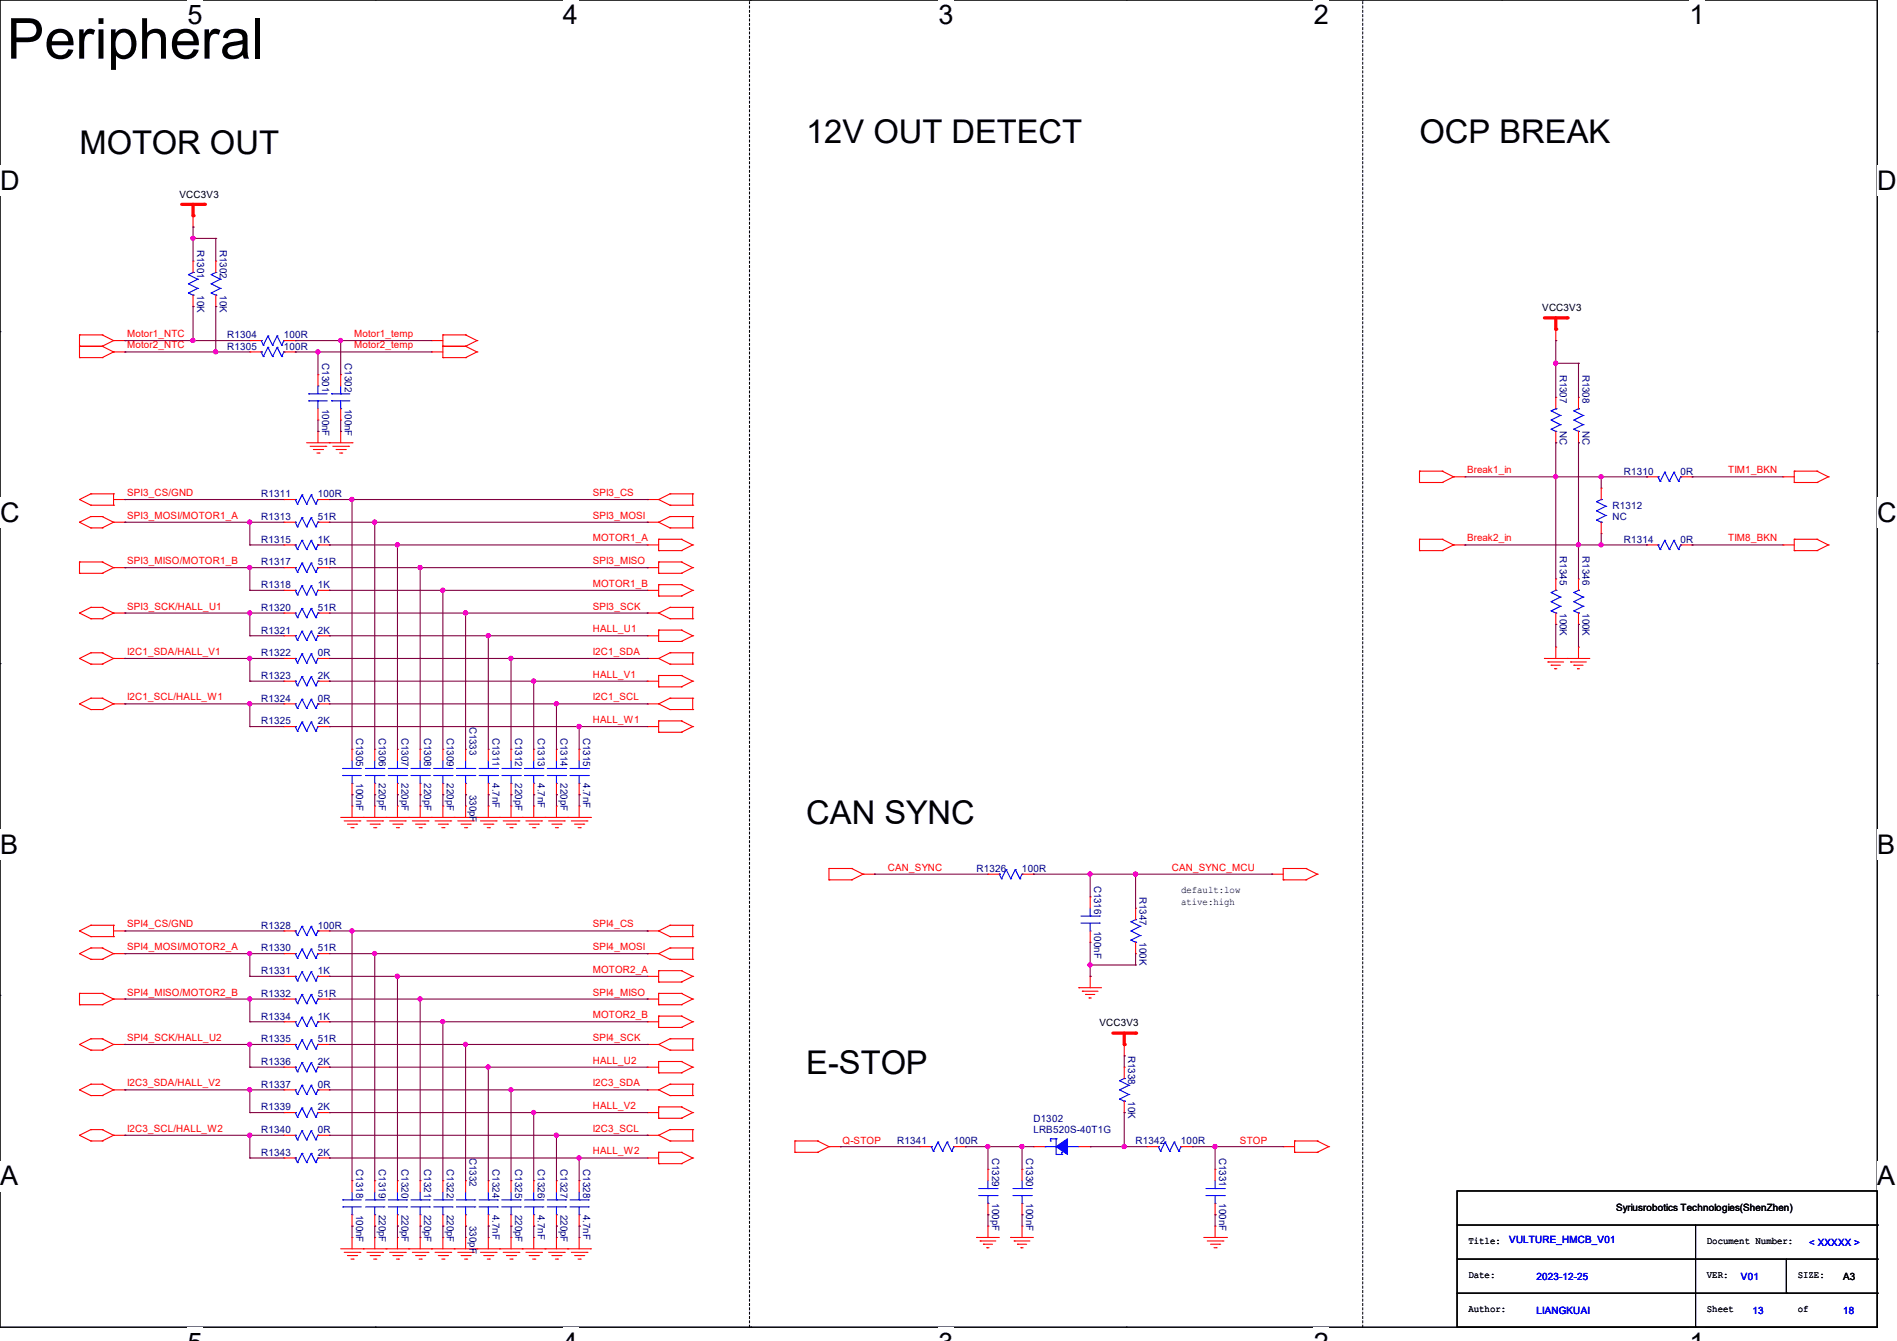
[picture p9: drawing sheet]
<svg xmlns="http://www.w3.org/2000/svg" width="297mm" height="210mm" viewBox="0 0 297 210" stroke-linecap="round" stroke-linejoin="round" font-family="sans-serif">
<defs><g id="words">
<text font-size="8.8" x="1.1" y="9.2">Peripheral</text>
<g font-size="5.1">
<text x="126.2" y="22.4">12V OUT DETECT</text>
<text x="222.2" y="22.4">OCP BREAK</text>
<text x="12.4" y="24.2">MOTOR OUT</text>
<text x="126.2" y="129.1">CAN SYNC</text>
<text x="126.2" y="168.2">E-STOP</text>
</g>
<g font-size="4.2">
<text x="29.4" y="3.8">5</text>
<text x="88.1" y="3.8">4</text>
<text x="146.9" y="3.8">3</text>
<text x="205.7" y="3.8">2</text>
<text x="264.5" y="3.8">1</text>
<text x="0" y="29.8">D</text>
<text x="293.9" y="29.8">D</text>
<text x="0" y="81.7">C</text>
<text x="293.9" y="81.7">C</text>
<text x="0" y="133.7">B</text>
<text x="293.9" y="133.7">B</text>
<text x="0" y="185.6">A</text>
<text x="293.9" y="185.6">A</text>
</g>
<g font-size="1.6">
<text x="28.1" y="30.9">VCC3V3</text>
<text x="241.5" y="48.7">VCC3V3</text>
<text x="184.9" y="139.9">default:low</text>
<text x="184.9" y="141.7">ative:high</text>
<text x="172.1" y="160.7">VCC3V3</text>
<text x="253" y="189.7">Syriusrobotics Technologies(ShenZhen)</text>
<text x="229.9" y="194.9">Title:</text>
<text x="267.2" y="194.9">Document Number:</text>
<text x="229.9" y="200.2">Date:</text>
<text x="267.2" y="200.2">VER:</text>
<text x="281.5" y="200.2">SIZE:</text>
<text x="288.6" y="200.4">A3</text>
<text x="229.9" y="205.5">Author:</text>
<text x="267.2" y="205.5">Sheet</text>
<text x="281.5" y="205.5">of</text>
</g>
<g font-size="1.6" fill="#000080">
<text x="30.9" y="39.1" transform="rotate(90 30.9 39.1)">R1301</text>
<text x="34.4" y="39.1" transform="rotate(90 34.4 39.1)">R1302</text>
<text x="30.9" y="46.2" transform="rotate(90 30.9 46.2)">10K</text>
<text x="34.4" y="46.2" transform="rotate(90 34.4 46.2)">10K</text>
<text x="35.6" y="53">R1304</text>
<text x="44.4" y="53">100R</text>
<text x="35.6" y="54.8">R1305</text>
<text x="44.4" y="54.8">100R</text>
<text x="50.4" y="56.9" transform="rotate(90 50.4 56.9)">C1301</text>
<text x="54" y="56.9" transform="rotate(90 54 56.9)">C1302</text>
<text x="244.2" y="58.7" transform="rotate(90 244.2 58.7)">R1307</text>
<text x="247.8" y="58.7" transform="rotate(90 247.8 58.7)">R1308</text>
<text x="50.4" y="64" transform="rotate(90 50.4 64)">100nF</text>
<text x="54" y="64" transform="rotate(90 54 64)">100nF</text>
<text x="244.2" y="67.6" transform="rotate(90 244.2 67.6)">NC</text>
<text x="247.8" y="67.6" transform="rotate(90 247.8 67.6)">NC</text>
<text x="40.9" y="77.9">R1311</text>
<text x="49.8" y="77.9">100R</text>
<text x="254.3" y="74.3">R1310</text>
<text x="263.1" y="74.3">0R</text>
<text x="40.9" y="81.4">R1313</text>
<text x="49.8" y="81.4">51R</text>
<text x="252.5" y="79.7">R1312</text>
<text x="252.5" y="81.4">NC</text>
<text x="40.9" y="85">R1315</text>
<text x="40.9" y="88.6">R1317</text>
<text x="49.8" y="85">1K</text>
<text x="49.8" y="88.6">51R</text>
<text x="244.2" y="87.1" transform="rotate(90 244.2 87.1)">R1345</text>
<text x="247.8" y="87.1" transform="rotate(90 247.8 87.1)">R1346</text>
<text x="254.3" y="85">R1314</text>
<text x="263.1" y="85">0R</text>
<text x="40.9" y="95.7">R1320</text>
<text x="40.9" y="92.1">R1318</text>
<text x="49.8" y="95.7">51R</text>
<text x="49.8" y="92.1">1K</text>
<text x="40.9" y="99.2">R1321</text>
<text x="49.8" y="99.2">2K</text>
<text x="244.2" y="96" transform="rotate(90 244.2 96)">100K</text>
<text x="247.8" y="96" transform="rotate(90 247.8 96)">100K</text>
<text x="40.9" y="102.8">R1322</text>
<text x="40.9" y="106.3">R1323</text>
<text x="49.8" y="102.8">0R</text>
<text x="49.8" y="106.3">2K</text>
<text x="40.9" y="113.5">R1325</text>
<text x="40.9" y="109.9">R1324</text>
<text x="49.8" y="113.5">2K</text>
<text x="49.8" y="109.9">0R</text>
<text x="73.5" y="113.8" transform="rotate(90 73.5 113.8)">C1333</text>
<text x="55.8" y="115.6" transform="rotate(90 55.8 115.6)">C1305</text>
<text x="59.3" y="115.6" transform="rotate(90 59.3 115.6)">C1306</text>
<text x="62.9" y="115.6" transform="rotate(90 62.9 115.6)">C1307</text>
<text x="66.4" y="115.6" transform="rotate(90 66.4 115.6)">C1308</text>
<text x="70" y="115.6" transform="rotate(90 70 115.6)">C1309</text>
<text x="77.1" y="115.6" transform="rotate(90 77.1 115.6)">C1311</text>
<text x="80.6" y="115.6" transform="rotate(90 80.6 115.6)">C1312</text>
<text x="84.2" y="115.6" transform="rotate(90 84.2 115.6)">C1313</text>
<text x="87.8" y="115.6" transform="rotate(90 87.8 115.6)">C1314</text>
<text x="91.3" y="115.6" transform="rotate(90 91.3 115.6)">C1315</text>
<text x="55.8" y="122.7" transform="rotate(90 55.8 122.7)">100nF</text>
<text x="59.3" y="122.7" transform="rotate(90 59.3 122.7)">220pF</text>
<text x="62.9" y="122.7" transform="rotate(90 62.9 122.7)">220pF</text>
<text x="66.4" y="122.7" transform="rotate(90 66.4 122.7)">220pF</text>
<text x="70" y="122.7" transform="rotate(90 70 122.7)">220pF</text>
<text x="73.5" y="124.5" transform="rotate(90 73.5 124.5)">330pF</text>
<text x="77.1" y="122.7" transform="rotate(90 77.1 122.7)">4.7nF</text>
<text x="80.6" y="122.7" transform="rotate(90 80.6 122.7)">220pF</text>
<text x="84.2" y="122.7" transform="rotate(90 84.2 122.7)">4.7nF</text>
<text x="87.8" y="122.7" transform="rotate(90 87.8 122.7)">220pF</text>
<text x="91.3" y="122.7" transform="rotate(90 91.3 122.7)">4.7nF</text>
<text x="152.9" y="136.6">R1326</text>
<text x="160" y="136.6">100R</text>
<text x="171.3" y="138.7" transform="rotate(90 171.3 138.7)">C1316</text>
<text x="178.4" y="140.5" transform="rotate(90 178.4 140.5)">R1347</text>
<text x="40.9" y="145.5">R1328</text>
<text x="40.9" y="149">R1330</text>
<text x="49.8" y="145.5">100R</text>
<text x="49.8" y="149">51R</text>
<text x="171.3" y="145.8" transform="rotate(90 171.3 145.8)">100nF</text>
<text x="178.4" y="147.6" transform="rotate(90 178.4 147.6)">100K</text>
<text x="40.9" y="152.6">R1331</text>
<text x="49.8" y="152.6">1K</text>
<text x="40.9" y="156.1">R1332</text>
<text x="40.9" y="159.7">R1334</text>
<text x="49.8" y="156.1">51R</text>
<text x="49.8" y="159.7">1K</text>
<text x="40.9" y="166.8">R1336</text>
<text x="40.9" y="163.2">R1335</text>
<text x="49.8" y="166.8">2K</text>
<text x="49.8" y="163.2">51R</text>
<text x="176.7" y="165.4" transform="rotate(90 176.7 165.4)">R1338</text>
<text x="40.9" y="170.3">R1337</text>
<text x="40.9" y="173.9">R1339</text>
<text x="49.8" y="170.3">0R</text>
<text x="49.8" y="173.9">2K</text>
<text x="176.7" y="172.5" transform="rotate(90 176.7 172.5)">10K</text>
<text x="40.9" y="177.5">R1340</text>
<text x="49.8" y="177.5">0R</text>
<text x="140.5" y="179.2">R1341</text>
<text x="149.3" y="179.2">100R</text>
<text x="161.8" y="175.7">D1302</text>
<text x="161.8" y="177.5">LRB520S-40T1G</text>
<text x="177.8" y="179.2">R1342</text>
<text x="184.9" y="179.2">100R</text>
<text x="40.9" y="181">R1343</text>
<text x="49.8" y="181">2K</text>
<text x="55.8" y="183.1" transform="rotate(90 55.8 183.1)">C1318</text>
<text x="59.3" y="183.1" transform="rotate(90 59.3 183.1)">C1319</text>
<text x="62.9" y="183.1" transform="rotate(90 62.9 183.1)">C1320</text>
<text x="66.4" y="183.1" transform="rotate(90 66.4 183.1)">C1321</text>
<text x="70" y="183.1" transform="rotate(90 70 183.1)">C1322</text>
<text x="73.5" y="181.4" transform="rotate(90 73.5 181.4)">C1332</text>
<text x="77.1" y="183.1" transform="rotate(90 77.1 183.1)">C1324</text>
<text x="80.6" y="183.1" transform="rotate(90 80.6 183.1)">C1325</text>
<text x="84.2" y="183.1" transform="rotate(90 84.2 183.1)">C1326</text>
<text x="87.8" y="183.1" transform="rotate(90 87.8 183.1)">C1327</text>
<text x="91.3" y="183.1" transform="rotate(90 91.3 183.1)">C1328</text>
<text x="155.3" y="181.4" transform="rotate(90 155.3 181.4)">C1329</text>
<text x="160.7" y="181.4" transform="rotate(90 160.7 181.4)">C1330</text>
<text x="190.9" y="181.4" transform="rotate(90 190.9 181.4)">C1331</text>
<text x="55.8" y="190.2" transform="rotate(90 55.8 190.2)">100nF</text>
<text x="59.3" y="190.2" transform="rotate(90 59.3 190.2)">220pF</text>
<text x="62.9" y="190.2" transform="rotate(90 62.9 190.2)">220pF</text>
<text x="66.4" y="190.2" transform="rotate(90 66.4 190.2)">220pF</text>
<text x="70" y="190.2" transform="rotate(90 70 190.2)">220pF</text>
<text x="77.1" y="190.2" transform="rotate(90 77.1 190.2)">4.7nF</text>
<text x="80.6" y="190.2" transform="rotate(90 80.6 190.2)">220pF</text>
<text x="84.2" y="190.2" transform="rotate(90 84.2 190.2)">4.7nF</text>
<text x="87.8" y="190.2" transform="rotate(90 87.8 190.2)">220pF</text>
<text x="91.3" y="190.2" transform="rotate(90 91.3 190.2)">4.7nF</text>
<text x="155.3" y="188.5" transform="rotate(90 155.3 188.5)">100pF</text>
<text x="160.7" y="188.5" transform="rotate(90 160.7 188.5)">100nF</text>
<text x="190.9" y="188.5" transform="rotate(90 190.9 188.5)">100nF</text>
<text x="73.5" y="192" transform="rotate(90 73.5 192)">330pF</text>
</g>
<g font-size="1.6" fill="#f00">
<text x="19.9" y="52.8">Motor1_NTC</text>
<text x="55.5" y="52.8">Motor1_temp</text>
<text x="19.9" y="54.6">Motor2_NTC</text>
<text x="55.5" y="54.6">Motor2_temp</text>
<text x="19.9" y="77.7">SPI3_CS/GND</text>
<text x="92.8" y="77.7">SPI3_CS</text>
<text x="229.7" y="74.1">Break1_in</text>
<text x="270.6" y="74.1">TIM1_BKN</text>
<text x="19.9" y="81.2">SPI3_MOSI/MOTOR1_A</text>
<text x="92.8" y="81.2">SPI3_MOSI</text>
<text x="19.9" y="88.3">SPI3_MISO/MOTOR1_B</text>
<text x="92.8" y="84.8">MOTOR1_A</text>
<text x="92.8" y="88.3">SPI3_MISO</text>
<text x="229.7" y="84.8">Break2_in</text>
<text x="270.6" y="84.8">TIM8_BKN</text>
<text x="19.9" y="95.5">SPI3_SCK/HALL_U1</text>
<text x="92.8" y="91.9">MOTOR1_B</text>
<text x="92.8" y="95.5">SPI3_SCK</text>
<text x="92.8" y="99">HALL_U1</text>
<text x="19.9" y="102.6">I2C1_SDA/HALL_V1</text>
<text x="92.8" y="106.1">HALL_V1</text>
<text x="92.8" y="102.6">I2C1_SDA</text>
<text x="19.9" y="109.7">I2C1_SCL/HALL_W1</text>
<text x="92.8" y="113.2">HALL_W1</text>
<text x="92.8" y="109.7">I2C1_SCL</text>
<text x="139" y="136.4">CAN_SYNC</text>
<text x="183.5" y="136.4">CAN_SYNC_MCU</text>
<text x="19.9" y="145.2">SPI4_CS/GND</text>
<text x="19.9" y="148.8">SPI4_MOSI/MOTOR2_A</text>
<text x="92.8" y="145.2">SPI4_CS</text>
<text x="92.8" y="148.8">SPI4_MOSI</text>
<text x="19.9" y="155.9">SPI4_MISO/MOTOR2_B</text>
<text x="92.8" y="152.4">MOTOR2_A</text>
<text x="92.8" y="155.9">SPI4_MISO</text>
<text x="92.8" y="159.5">MOTOR2_B</text>
<text x="19.9" y="163">SPI4_SCK/HALL_U2</text>
<text x="92.8" y="166.6">HALL_U2</text>
<text x="92.8" y="163">SPI4_SCK</text>
<text x="19.9" y="170.1">I2C3_SDA/HALL_V2</text>
<text x="92.8" y="173.7">HALL_V2</text>
<text x="92.8" y="170.1">I2C3_SDA</text>
<text x="19.9" y="177.2">I2C3_SCL/HALL_W2</text>
<text x="92.8" y="177.2">I2C3_SCL</text>
<text x="131.9" y="179.2">Q-STOP</text>
<text x="194.1" y="179.2">STOP</text>
<text x="92.8" y="180.8">HALL_W2</text>
</g>
<g font-size="1.6" fill="#00f">
<text x="236.3" y="194.7">VULTURE_HMCB_V01</text>
<text x="283.3" y="195.1">&lt; XXXXX &gt;</text>
<text x="240.6" y="200.4">2023-12-25</text>
<text x="272.6" y="200.4">V01</text>
<text x="240.6" y="205.7">LIANGKUAI</text>
<text x="274.4" y="205.7">13</text>
<text x="288.6" y="205.7">18</text>
</g>
</g></defs>
<path d="M0 0h293.9v207.9h-293.9z" fill="none" stroke="#000" stroke-width=".17"/>
<g fill="#fff">
<path d="M29.4 0h2.3v4.7h-2.3z"/>
<path d="M29.4 207.9h2.3v2.1h-2.3z"/>
</g>
<path d="M58.8 0h.1M58.8 207.9h.1" fill="none" stroke="#000" stroke-width=".17"/>
<g fill="#fff">
<path d="M88.1 0h2.4v4.7h-2.4z"/>
<path d="M88.1 207.9h2.4v2.1h-2.4z"/>
</g>
<path d="M117.6 0h.1M117.6 207.9h.1" fill="none" stroke="#000" stroke-width=".17"/>
<g fill="#fff">
<path d="M146.9 0h2.4v4.7h-2.4z"/>
<path d="M146.9 207.9h2.4v2.1h-2.4z"/>
</g>
<path d="M176.3 0h.1M176.3 207.9h.1" fill="none" stroke="#000" stroke-width=".17"/>
<g fill="#fff">
<path d="M205.7 0h2.4v4.7h-2.4z"/>
<path d="M205.7 207.9h2.4v2.1h-2.4z"/>
</g>
<path d="M235.1 0h.1M235.1 207.9h.1" fill="none" stroke="#000" stroke-width=".17"/>
<g fill="#fff">
<path d="M264.5 0h2.4v4.7h-2.4z"/>
<path d="M264.5 207.9h2.4v2.1h-2.4z"/>
<path d="M0 26h3v4.7h-3z"/>
<path d="M293.9 26h3.1v4.7h-3.1z"/>
<path d="M0 77.9h3v4.7h-3z"/>
<path d="M293.9 77.9h3.1v4.7h-3.1z"/>
</g>
<path d="M0 51.9h.1M293.9 51.9h.1" fill="none" stroke="#000" stroke-width=".17"/>
<g fill="#fff">
<path d="M0 129.9h2.8v4.7h-2.8z"/>
<path d="M293.9 129.9h2.9v4.7h-2.9z"/>
</g>
<path d="M0 103.9h.1M293.9 103.9h.1" fill="none" stroke="#000" stroke-width=".17"/>
<g fill="#fff">
<path d="M0 181.8h2.8v4.8h-2.8z"/>
<path d="M293.8 181.8h3v4.8h-3z"/>
</g>
<path d="M0 155.9h.1M293.9 155.9h.1" fill="none" stroke="#000" stroke-width=".17"/>
<path d="M117.3 0h.1M213.4 0h.1M117.3 207.9v-207.9M213.4 207.9v-207.9" fill="none" stroke="#000" stroke-width=".17" stroke-dasharray=".3"/>
<g fill="none" stroke="#f00" stroke-width=".17">
<path d="M12.4 54.2h.1M12.4 52.5h.1M12.4 56h.1M12.4 52.5h3.6M12.4 54.2h3.6M12.4 56h3.6M12.4 52.5v3.5M16 54.2h.1M16 52.5h.1M16 56h.1M16 52.5l1.8 .8M16 54.2l1.8 .9"/>
<path d="M17.8 53.3h.1M17.8 55.1h.1M17.8 53.3h1.8M17.8 55.1h1.8M17.8 53.3l-1.8 .9M17.8 55.1l-1.8 .9M19.6 53.3h.1M19.6 55.1h.1M67.6 53.3h.1M67.6 55.1h.1M67.6 53.3h1.7M67.6 55.1h1.7"/>
<path d="M69.3 52.5h.1M69.3 54.2h.1M69.3 56h.1M69.3 52.5h3.6M69.3 52.5v3.5M69.3 54.2h3.6M69.3 56h3.6M72.9 52.5h.1M72.9 54.2h.1M72.9 56h.1M72.9 52.5l1.8 .8M72.9 54.2l1.8 .9"/>
<path d="M74.7 53.3h.1M74.7 55.1h.1M74.7 53.3l-1.8 .9M74.7 55.1l-1.8 .9M48 69.3h7.1M48.6 69.9h2.4M49.1 70.4h1.4M49.6 71h.4M49.8 67.6h.1M49.8 67.6v1.7M50 71h.1M50.5 70.4h.1"/>
<path d="M51 69.9h.1M51.6 69.3h.1M52.1 69.9h2.5M52.6 70.4h1.5M53.2 71h.3M53.3 67.6h.1M53.3 67.6v1.7M53.5 71h.1M54.1 70.4h.1M54.6 69.9h.1M55.1 69.3h.1M12.4 81.8h.1"/>
<path d="M12.4 81.8l1.8 .9M14.2 82.7h.1M14.2 80.9h.1M14.2 82.7h1.8M14.2 80.9l-1.8 .9M14.2 80.9h1.8M16 82.7h.1M16 80.9h.1M16 80.9l1.8 .9M17.8 81.8h.1M17.8 81.8h1.8M17.8 81.8l-1.8 .9"/>
<path d="M19.6 81.8h.1"/>
</g>
<path d="M30.2 32v1.8" fill="none" stroke="#f00" stroke-width=".51"/>
<circle cx="30.2" cy="33.8" r=".25" fill="#f00"/>
<path d="M28.4 32h3.6" fill="none" stroke="#f00" stroke-width=".51"/>
<circle cx="32" cy="32" r=".25" fill="#f00"/>
<g fill="none" stroke="#f00" stroke-width=".17">
<path d="M30.2 35.6h.1M30.2 33.8v1.8M12.4 78.2h.1M12.4 78.2l1.8 .9M14.2 77.3h.1M14.2 79.1h.1M14.2 77.3l-1.8 .9M14.2 77.3h3.6M14.2 79.1h3.6M17.8 77.3h.1M17.8 79.1h.1M17.8 78.2h1.8"/>
<path d="M17.8 77.3v1.8M19.6 78.2h.1M101.3 78.2h.1M101.3 78.2h1.8M103.1 78.2h.1M103.1 78.2l1.8 .9M104.9 77.3h.1M104.9 79.1h.1M104.9 77.3h3.6M104.9 79.1h3.6M104.9 77.3l-1.8 .9M108.5 77.3h.1"/>
<path d="M108.5 79.1h.1M108.5 77.3v1.8M12.4 96h.1M12.4 89.8h.1M12.4 88h.1M12.4 96l1.8 .9M12.4 89.8h3.6M12.4 88v1.8M12.4 88h3.6M14.2 96.9h.1M14.2 95.1h.1M14.2 96.9h1.8"/>
<path d="M14.2 95.1l-1.8 .9M14.2 95.1h1.8M16 96.9h.1M16 95.1h.1M16 89.8h.1M16 88h.1M16 95.1l1.8 .9M16 88l1.8 .9M17.8 96h.1M17.8 88.9h.1M17.8 96h1.8M17.8 96l-1.8 .9"/>
<path d="M17.8 88.9h1.8M17.8 88.9l-1.8 .9M19.6 96h.1M19.6 88.9h.1M101.3 96h.1M101.3 99.6h.1M101.3 88.9h.1M101.3 81.8h.1M101.3 85.3h.1M101.3 92.5h.1M101.3 96h1.8M101.3 99.6h1.8"/>
<path d="M101.3 88.9h1.8M101.3 81.8h1.8M101.3 85.3h1.8M101.3 92.5h1.8M103.1 96h.1M103.1 98.7h.1M103.1 88h.1M103.1 89.8h.1M103.1 81.8h.1M103.1 84.5h.1M103.1 86.2h.1M103.1 91.6h.1"/>
<path d="M103.1 93.3h.1M103.1 96l1.8 .9M103.1 98.7h3.6M103.1 84.5v1.7M103.1 88v1.8M103.1 91.6v1.7M103.1 98.7v1.8M103.1 89.8h3.6M103.1 88h3.6M103.1 81.8l1.8 .9M103.1 84.5h3.6M103.1 86.2h3.6"/>
<path d="M103.1 91.6h3.6M103.1 93.3h3.6M104.9 95.1h.1M104.9 96.9h.1M104.9 80.9h.1M104.9 82.7h.1M104.9 96.9h3.6M104.9 95.1h3.6M104.9 95.1l-1.8 .9M104.9 80.9l-1.8 .9M104.9 80.9h3.6M104.9 82.7h3.6"/>
<path d="M106.7 98.7h.1M106.7 88h.1M106.7 89.8h.1M106.7 84.5h.1M106.7 86.2h.1M106.7 91.6h.1M106.7 93.3h.1M106.7 98.7l1.8 .9M106.7 88l1.8 .9M106.7 84.5l1.8 .8M106.7 91.6l1.8 .9M108.5 95.1h.1"/>
<path d="M108.5 96.9h.1M108.5 99.6h.1M108.5 88.9h.1M108.5 80.9h.1M108.5 82.7h.1M108.5 85.3h.1M108.5 92.5h.1M108.5 80.9v1.8M108.5 95.1v1.8M108.5 99.6l-1.8 .9M108.5 88.9l-1.8 .9M108.5 85.3l-1.8 .9"/>
<path d="M108.5 92.5l-1.8 .8M12.4 103.1h.1M12.4 110.2h.1M12.4 103.1l1.8 .9M12.4 110.2l1.8 .9M14.2 104h.1M14.2 102.2h.1M14.2 111.1h.1M14.2 109.3h.1M14.2 104h1.8M14.2 102.2l-1.8 .9M14.2 102.2h1.8"/>
<path d="M14.2 111.1h1.8M14.2 109.3l-1.8 .9M14.2 109.3h1.8M16 104h.1M16 102.2h.1M16 111.1h.1M16 109.3h.1M16 102.2l1.8 .9M16 109.3l1.8 .9M17.8 103.1h.1M17.8 110.2h.1M17.8 103.1h1.8"/>
<path d="M17.8 103.1l-1.8 .9M17.8 110.2h1.8M17.8 110.2l-1.8 .9M19.6 103.1h.1M19.6 110.2h.1M101.3 106.7h.1M101.3 113.8h.1M101.3 106.7h1.8M101.3 113.8h1.8M103.1 100.5h.1M103.1 105.8h.1M103.1 107.6h.1"/>
<path d="M103.1 112.9h.1M103.1 114.7h.1M103.1 105.8v1.8M103.1 112.9v1.8M103.1 100.5h3.6M103.1 105.8h3.6M103.1 107.6h3.6M103.1 112.9h3.6M103.1 114.7h3.6M106.7 100.5h.1M106.7 105.8h.1M106.7 107.6h.1"/>
<path d="M106.7 112.9h.1M106.7 114.7h.1M106.7 105.8l1.8 .9M106.7 112.9l1.8 .9M108.5 106.7h.1M108.5 113.8h.1M108.5 106.7l-1.8 .9M108.5 113.8l-1.8 .9M60.5 128h3.5M61 128.6h2.5M61.5 129.1h1.4M62.1 129.6h.3"/>
<path d="M62.2 126.2h.1M62.2 126.2v1.8M62.4 129.6h.1M62.9 129.1h.1M63.5 128.6h.1M64 128h.1M67.6 128h3.5M68.1 128.6h2.5M68.6 129.1h1.5M69.2 129.6h.3M69.3 126.2h.1M69.3 126.2v1.8"/>
<path d="M69.5 129.6h.1M70.1 129.1h.1M70.6 128.6h.1M71.1 128h.1M74.7 128h3.5M75.2 128.6h2.5M75.7 129.1h1.5M76.3 129.6h.3M76.5 126.2h.1M76.5 126.2v1.8M76.6 129.6h.1M77.2 129.1h.1"/>
<path d="M77.7 128.6h.1M78.2 128h.1M81.8 128h3.5M82.3 128.6h2.5M82.8 129.1h1.5M83.4 129.6h.3M83.6 126.2h.1M83.6 126.2v1.8M83.7 129.6h.1M84.3 129.1h.1M84.8 128.6h.1M85.3 128h.1"/>
<path d="M88.9 128h3.6M89.5 128.6h2.4M90 129.1h1.4M90.5 129.6h.3M90.7 126.2h.1M90.7 126.2v1.8M90.8 129.6h.1M91.4 129.1h.1M91.9 128.6h.1M92.5 128h.1M12.4 149.4h.1M12.4 157.4h.1"/>
<path d="M12.4 155.6h.1M12.4 145.8h.1M12.4 155.6v1.8M12.4 149.4l1.8 .8M12.4 157.4h3.6M12.4 155.6h3.6M12.4 145.8l1.8 .9M14.2 150.2h.1M14.2 148.5h.1M14.2 144.9h.1M14.2 146.7h.1M14.2 150.2h1.8"/>
<path d="M14.2 148.5l-1.8 .9M14.2 148.5h1.8M14.2 144.9l-1.8 .9M14.2 144.9h3.6M14.2 146.7h3.6M16 150.2h.1M16 148.5h.1M16 157.4h.1M16 155.6h.1M16 148.5l1.8 .9M16 155.6l1.8 .9M17.8 149.4h.1"/>
<path d="M17.8 156.5h.1M17.8 144.9h.1M17.8 146.7h.1M17.8 144.9v1.8M17.8 149.4h1.8M17.8 149.4l-1.8 .8M17.8 156.5h1.8M17.8 156.5l-1.8 .9M17.8 145.8h1.8M19.6 149.4h.1M19.6 156.5h.1M19.6 145.8h.1"/>
<path d="M101.3 145.8h.1M101.3 156.5h.1M101.3 149.4h.1M101.3 152.9h.1M101.3 149.4h1.8M101.3 156.5h1.8M101.3 145.8h1.8M101.3 152.9h1.8M103.1 145.8h.1M103.1 155.6h.1M103.1 157.4h.1M103.1 149.4h.1"/>
<path d="M103.1 152h.1M103.1 153.8h.1M103.1 159.1h.1M103.1 152v1.8M103.1 155.6v1.8M103.1 159.1v1.8M103.1 157.4h3.6M103.1 155.6h3.6M103.1 145.8l1.8 .9M103.1 149.4l1.8 .8M103.1 152h3.6M103.1 153.8h3.6"/>
<path d="M103.1 159.1h3.6M104.9 144.9h.1M104.9 146.7h.1M104.9 148.5h.1M104.9 150.2h.1M104.9 150.2h3.6M104.9 148.5h3.6M104.9 144.9h3.6M104.9 146.7h3.6M104.9 144.9l-1.8 .9M104.9 148.5l-1.8 .9M106.7 155.6h.1"/>
<path d="M106.7 157.4h.1M106.7 152h.1M106.7 153.8h.1M106.7 159.1h.1M106.7 155.6l1.8 .9M106.7 152l1.8 .9M106.7 159.1l1.8 .9M108.5 144.9h.1M108.5 146.7h.1M108.5 156.5h.1M108.5 148.5h.1M108.5 150.2h.1"/>
<path d="M108.5 152.9h.1M108.5 144.9v1.8M108.5 148.5v1.7M108.5 156.5l-1.8 .9M108.5 152.9l-1.8 .9M12.4 163.6h.1M12.4 170.7h.1M12.4 177.8h.1M12.4 163.6l1.8 .9M12.4 170.7l1.8 .9M12.4 177.8l1.8 .9M14.2 164.5h.1"/>
<path d="M14.2 162.7h.1M14.2 171.6h.1M14.2 169.8h.1M14.2 178.7h.1M14.2 176.9h.1M14.2 164.5h1.8M14.2 162.7l-1.8 .9M14.2 162.7h1.8M14.2 171.6h1.8M14.2 169.8l-1.8 .9M14.2 169.8h1.8M14.2 178.7h1.8"/>
<path d="M14.2 176.9l-1.8 .9M14.2 176.9h1.8M16 164.5h.1M16 162.7h.1M16 171.6h.1M16 169.8h.1M16 178.7h.1M16 176.9h.1M16 162.7l1.8 .9M16 169.8l1.8 .9M16 176.9l1.8 .9M17.8 163.6h.1"/>
<path d="M17.8 170.7h.1M17.8 177.8h.1M17.8 163.6h1.8M17.8 163.6l-1.8 .9M17.8 170.7h1.8M17.8 170.7l-1.8 .9M17.8 177.8h1.8M17.8 177.8l-1.8 .9M19.6 163.6h.1M19.6 170.7h.1M19.6 177.8h.1M101.3 163.6h.1"/>
<path d="M101.3 167.1h.1M101.3 174.2h.1M101.3 160h.1M101.3 163.6h1.8M101.3 167.1h1.8M101.3 174.2h1.8M101.3 160h1.8M103.1 163.6h.1M103.1 166.2h.1M103.1 168h.1M103.1 173.4h.1M103.1 175.1h.1"/>
<path d="M103.1 160.9h.1M103.1 166.2v1.8M103.1 173.4v1.7M103.1 163.6l1.8 .9M103.1 166.2h3.6M103.1 168h3.6M103.1 173.4h3.6M103.1 175.1h3.6M103.1 160.9h3.6M104.9 162.7h.1M104.9 164.5h.1M104.9 164.5h3.6"/>
<path d="M104.9 162.7h3.6M104.9 162.7l-1.8 .9M106.7 166.2h.1M106.7 168h.1M106.7 173.4h.1M106.7 175.1h.1M106.7 160.9h.1M106.7 166.2l1.8 .9M106.7 173.4l1.8 .8M108.5 162.7h.1M108.5 164.5h.1M108.5 167.1h.1"/>
<path d="M108.5 174.2h.1M108.5 160h.1M108.5 162.7v1.8M108.5 167.1l-1.8 .9M108.5 174.2l-1.8 .9M108.5 160l-1.8 .9M60.5 195.6h3.5M61 196.1h2.5M61.5 196.6h1.4M62.1 197.2h.3M62.2 193.8h.1M62.2 193.8v1.8"/>
<path d="M62.4 197.2h.1M62.9 196.6h.1M63.5 196.1h.1M64 195.6h.1M67.6 195.6h3.5M68.1 196.1h2.5M68.6 196.6h1.5M69.2 197.2h.3M69.3 193.8h.1M69.3 193.8v1.8M69.5 197.2h.1M70.1 196.6h.1"/>
<path d="M70.6 196.1h.1M71.1 195.6h.1M74.7 195.6h3.5M75.2 196.1h2.5M75.7 196.6h1.5M76.3 197.2h.3M76.5 193.8h.1M76.5 193.8v1.8M76.6 197.2h.1M77.2 196.6h.1M77.7 196.1h.1M78.2 195.6h.1"/>
<path d="M81.8 195.6h3.5M82.3 196.1h2.5M82.8 196.6h1.5M83.4 197.2h.3M83.6 193.8h.1M83.6 193.8v1.8M83.7 197.2h.1M84.3 196.6h.1M84.8 196.1h.1M85.3 195.6h.1M88.9 195.6h3.6M89.5 196.1h2.4"/>
<path d="M90 196.6h1.4M90.5 197.2h.3M90.7 193.8h.1M90.7 193.8v1.8M90.8 197.2h.1M91.4 196.6h.1M91.9 196.1h.1M92.5 195.6h.1M101.3 181.4h.1M101.3 181.4h1.8M103.1 180.5h.1M103.1 182.2h.1"/>
<path d="M103.1 180.5v1.7M103.1 180.5h3.6M103.1 182.2h3.6M106.7 180.5h.1M106.7 182.2h.1M106.7 180.5l1.8 .9M108.5 181.4h.1M108.5 181.4l-1.8 .8"/>
</g>
<path d="M176 161.8v1.8" fill="none" stroke="#f00" stroke-width=".51"/>
<circle cx="176" cy="163.6" r=".25" fill="#f00"/>
<path d="M174.2 161.8h3.6" fill="none" stroke="#f00" stroke-width=".51"/>
<circle cx="177.8" cy="161.8" r=".25" fill="#f00"/>
<g fill="none" stroke="#f00" stroke-width=".17">
<path d="M222.2 75.6h.1M222.2 73.8h.1M222.2 75.6h3.6M222.2 73.8h3.6M222.2 73.8v1.8M225.8 75.6h.1M225.8 73.8h.1M225.8 73.8l1.8 .9M227.6 74.7h.1M227.6 74.7h1.8M227.6 74.7l-1.8 .9M229.4 74.7h.1"/>
<path d="M279.1 74.7h.1M279.1 74.7h1.8M280.9 75.6h.1M280.9 73.8h.1M280.9 73.8v1.8M280.9 75.6h3.6M280.9 73.8h3.6M284.5 75.6h.1M284.5 73.8h.1M284.5 73.8l1.8 .9M286.3 74.7h.1M286.3 74.7l-1.8 .9"/>
<path d="M222.2 86.2h.1M222.2 84.5h.1M222.2 86.2h3.6M222.2 84.5h3.6M222.2 84.5v1.7M225.8 86.2h.1M225.8 84.5h.1M225.8 84.5l1.8 .8M227.6 85.3h.1M227.6 85.3h1.8M227.6 85.3l-1.8 .9M229.4 85.3h.1"/>
<path d="M279.1 85.3h.1M279.1 85.3h1.8M280.9 86.2h.1M280.9 84.5h.1M280.9 86.2h3.6M280.9 84.5v1.7M280.9 84.5h3.6M284.5 86.2h.1M284.5 84.5h.1M284.5 84.5l1.8 .8M286.3 85.3h.1M286.3 85.3l-1.8 .9"/>
<path d="M53.3 128h7.2M53.9 128.6h2.4M54.4 129.1h1.4M54.9 129.6h.4M55.1 126.2h.1M55.1 126.2v1.8M55.3 129.6h.1M55.8 129.1h.1M56.3 128.6h.1M56.9 128h.1M57.4 128.6h2.5M58 129.1h1.4"/>
<path d="M58.5 129.6h.3M58.7 126.2h.1M58.7 126.2v1.8M58.8 129.6h.1M59.4 129.1h.1M59.9 128.6h.1M60.5 128h.1M64 128h3.6M64.6 128.6h2.4M65.1 129.1h1.4M65.6 129.6h.4M65.8 126.2h.1"/>
<path d="M65.8 126.2v1.8M66 129.6h.1M66.5 129.1h.1M67 128.6h.1M67.6 128h.1M71.1 128h3.6M71.7 128.6h2.4M72.2 129.1h1.4M72.7 129.6h.4M72.9 126.2h.1M72.9 126.2v1.8M73.1 129.6h.1"/>
<path d="M73.6 129.1h.1M74.1 128.6h.1M74.7 128h.1M78.2 128h3.6M78.8 128.6h2.4M79.3 129.1h1.4M79.8 129.6h.4M80 126.2h.1M80 126.2v1.8M80.2 129.6h.1M80.7 129.1h.1M81.2 128.6h.1"/>
<path d="M81.8 128h.1M85.3 128h3.6M85.9 128.6h2.4M86.4 129.1h1.4M87 129.6h.3M87.1 126.2h.1M87.1 126.2v1.8M87.3 129.6h.1M87.8 129.1h.1M88.3 128.6h.1M88.9 128h.1M124.5 178.7h.1"/>
<path d="M124.5 178.7h3.5M124.5 178.7v1.8M128 178.7h.1M128 178.7l1.8 .9M129.8 179.6h.1M129.8 179.6h1.8M129.8 179.6l-1.8 .9M131.6 179.6h.1M176 165.4h.1M176 163.6v1.8M200.9 179.6h.1M200.9 179.6h1.8"/>
<path d="M202.7 178.7h.1M202.7 178.7h3.5M202.7 178.7v1.8M206.2 178.7h.1M206.2 178.7l1.8 .9M208 179.6h.1M208 179.6l-1.8 .9M53.3 195.6h7.2M53.9 196.1h2.4M54.4 196.6h1.4M54.9 197.2h.4M55.1 193.8h.1"/>
<path d="M55.1 193.8v1.8M55.3 197.2h.1M55.8 196.6h.1M56.3 196.1h.1M56.9 195.6h.1M57.4 196.1h2.5M58 196.6h1.4M58.5 197.2h.3M58.7 193.8h.1M58.7 193.8v1.8M58.8 197.2h.1M59.4 196.6h.1"/>
<path d="M59.9 196.1h.1M60.5 195.6h.1M64 195.6h3.6M64.6 196.1h2.4M65.1 196.6h1.4M65.6 197.2h.4M65.8 193.8h.1M65.8 193.8v1.8M66 197.2h.1M66.5 196.6h.1M67 196.1h.1M67.6 195.6h.1"/>
<path d="M71.1 195.6h3.6M71.7 196.1h2.4M72.2 196.6h1.4M72.7 197.2h.4M72.9 193.8h.1M72.9 193.8v1.8M73.1 197.2h.1M73.6 196.6h.1M74.1 196.1h.1M74.7 195.6h.1M78.2 195.6h3.6M78.8 196.1h2.4"/>
<path d="M79.3 196.6h1.4M79.8 197.2h.4M80 193.8h.1M80 193.8v1.8M80.2 197.2h.1M80.7 196.6h.1M81.2 196.1h.1M81.8 195.6h.1M85.3 195.6h3.6M85.9 196.1h2.4M86.4 196.6h1.4M87 197.2h.3"/>
<path d="M87.1 193.8h.1M87.1 193.8v1.8M87.3 197.2h.1M87.8 196.6h.1M88.3 196.1h.1M88.9 195.6h.1M124.5 180.5h.1M124.5 180.5h3.5M128 180.5h.1M152.9 193.8h.1M152.9 193.8h3.6M153.5 194.4h.1"/>
<path d="M153.5 194.4h2.4M154 194.9h.1M154 194.9h1.4M154.5 195.4h.1M154.5 195.4h.4M154.7 192h.1M154.7 192v1.8M158.2 193.8h.1M158.2 193.8h3.6M158.8 194.4h.1M158.8 194.4h2.4M159.3 194.9h.1"/>
<path d="M159.3 194.9h1.4M159.9 195.4h.1M159.9 195.4h.3M160 192h.1M160 192v1.8M188.5 193.8h3.5M189 194.4h2.5M189.5 194.9h1.5M190.1 195.4h.3M190.2 192h.1M190.2 192v1.8M190.4 195.4h.1"/>
<path d="M191 194.9h.1M191.5 194.4h.1M192 193.8h.1M202.7 180.5h.1M202.7 180.5h3.5M206.2 180.5h.1"/>
</g>
<path d="M243.6 49.8v1.8" fill="none" stroke="#f00" stroke-width=".51"/>
<circle cx="243.6" cy="51.6" r=".25" fill="#f00"/>
<path d="M241.8 49.8h3.6" fill="none" stroke="#f00" stroke-width=".51"/>
<circle cx="245.4" cy="49.8" r=".25" fill="#f00"/>
<g fill="none" stroke="#f00" stroke-width=".17">
<path d="M30.2 40.9h.1M30.2 48h.1M30.2 40.9v1.8M30.2 46.2v1.8M33.8 48h.1M33.8 40.9h.1M33.8 40.9v1.8M33.8 46.2v1.8M39.1 53.3h.1M39.1 55.1h.1M39.1 53.3h1.8M39.1 55.1h1.8"/>
<path d="M44.4 53.3h1.8M44.4 55.1h1.8M46.2 53.3h.1M46.2 55.1h.1M49.8 58.7h.1M49.8 58.7v1.8M53.3 58.7h.1M53.3 58.7v1.8M243.6 53.3h.1M243.6 51.6v1.7M44.4 78.2h.1M44.4 78.2h1.8"/>
<path d="M49.8 65.8h.1M49.8 78.2h1.8M49.8 64v1.8M51.6 78.2h.1M53.3 65.8h.1M53.3 64v1.8M243.6 62.2h.1M243.6 69.3h.1M243.6 62.2v1.8M243.6 67.6v1.7M247.1 62.2h.1M247.1 69.3h.1"/>
<path d="M247.1 62.2v1.8M247.1 67.6v1.7M250.7 76.5h.1M250.7 76.5v1.7M257.8 74.7h.1M257.8 74.7h1.8M263.1 74.7h1.8M264.9 74.7h.1M44.4 99.6h.1M44.4 81.8h.1M44.4 85.3h.1M44.4 96h.1"/>
<path d="M44.4 88.9h.1M44.4 92.5h.1M44.4 99.6h1.8M44.4 81.8h1.8M44.4 85.3h1.8M44.4 96h1.8M44.4 88.9h1.8M44.4 92.5h1.8M49.8 99.6h1.8M49.8 81.8h1.8M49.8 85.3h1.8M49.8 96h1.8"/>
<path d="M49.8 88.9h1.8M49.8 92.5h1.8M51.6 99.6h.1M51.6 81.8h.1M51.6 85.3h.1M51.6 96h.1M51.6 88.9h.1M51.6 92.5h.1M243.6 90.7h.1M243.6 97.8h.1M243.6 90.7v1.8M243.6 96v1.8"/>
<path d="M247.1 90.7h.1M247.1 97.8h.1M247.1 90.7v1.8M247.1 96v1.8M250.7 83.6h.1M250.7 81.8v1.8M257.8 85.3h.1M257.8 85.3h1.8M263.1 85.3h1.8M264.9 85.3h.1M44.4 103.1h.1M44.4 113.8h.1"/>
<path d="M44.4 110.2h.1M44.4 106.7h.1M44.4 110.2h1.8M44.4 103.1h1.8M44.4 113.8h1.8M44.4 106.7h1.8M49.8 110.2h1.8M49.8 103.1h1.8M49.8 113.8h1.8M49.8 106.7h1.8M51.6 103.1h.1M51.6 113.8h.1"/>
<path d="M51.6 110.2h.1M51.6 106.7h.1M55.1 117.3h.1M55.1 117.3v1.8M58.7 117.3h.1M58.7 117.3v1.8M62.2 117.3h.1M62.2 117.3v1.8M65.8 117.3h.1M65.8 117.3v1.8M69.3 117.3h.1M69.3 117.3v1.8"/>
<path d="M72.9 117.3h.1M72.9 117.3v1.8M76.5 117.3h.1M76.5 117.3v1.8M80 117.3h.1M80 117.3v1.8M83.6 117.3h.1M83.6 117.3v1.8M87.1 117.3h.1M87.1 117.3v1.8M90.7 117.3h.1M90.7 117.3v1.8"/>
<path d="M101.3 110.2h.1M101.3 103.1h.1M101.3 110.2h1.8M101.3 103.1h1.8M103.1 110.2h.1M103.1 103.1h.1M103.1 110.2l1.8 .9M103.1 103.1l1.8 .9M104.9 109.3h.1M104.9 111.1h.1M104.9 102.2h.1M104.9 104h.1"/>
<path d="M104.9 109.3l-1.8 .9M104.9 109.3h3.6M104.9 111.1h3.6M104.9 102.2l-1.8 .9M104.9 102.2h3.6M104.9 104h3.6M108.5 109.3h.1M108.5 111.1h.1M108.5 102.2h.1M108.5 104h.1M108.5 102.2v1.8M108.5 109.3v1.8"/>
<path d="M241.8 103.1h.1M241.8 103.1h7.1M242.4 103.7h.1M242.4 103.7h2.4M242.9 104.2h.1M242.9 104.2h1.4M243.4 104.7h.1M243.4 104.7h.4M243.6 101.3h.1M243.6 101.3v1.8M245.4 103.1h.1M245.9 103.7h.1"/>
<path d="M245.9 103.7h2.5M246.4 104.2h.1M246.4 104.2h1.5M247 104.7h.1M247 104.7h.3M247.1 101.3h.1M247.1 101.3v1.8M55.1 124.5h.1M55.1 122.7v1.8M58.7 124.5h.1M58.7 122.7v1.8M62.2 124.5h.1"/>
<path d="M62.2 122.7v1.8M65.8 124.5h.1M65.8 122.7v1.8M69.3 124.5h.1M69.3 122.7v1.8M72.9 124.5h.1M72.9 122.7v1.8M76.5 124.5h.1M76.5 122.7v1.8M80 124.5h.1M80 122.7v1.8M83.6 124.5h.1"/>
<path d="M83.6 122.7v1.8M87.1 124.5h.1M87.1 122.7v1.8M90.7 124.5h.1M90.7 122.7v1.8M129.8 136h.1M129.8 137.8h.1M129.8 136h3.5M129.8 137.8h3.5M129.8 136v1.8M133.3 136h.1M133.3 137.8h.1"/>
<path d="M133.3 136l1.8 .9M135.1 136.9h.1M135.1 136.9h1.8M135.1 136.9l-1.8 .9M136.9 136.9h.1M154.7 136.9h.1M154.7 136.9h1.8M160 136.9h1.8M161.8 136.9h.1M199.1 136.9h.1M199.1 136.9h1.8M200.9 136h.1"/>
<path d="M200.9 137.8h.1M200.9 136h3.6M200.9 136v1.8M200.9 137.8h3.6M204.5 136h.1M204.5 137.8h.1M204.5 136l1.7 .9M206.2 136.9h.1M206.2 136.9l-1.7 .9M44.4 145.8h.1M44.4 149.4h.1M44.4 152.9h.1"/>
<path d="M44.4 156.5h.1M44.4 145.8h1.8M44.4 149.4h1.8M44.4 152.9h1.8M44.4 156.5h1.8M49.8 145.8h1.8M49.8 149.4h1.8M49.8 152.9h1.8M49.8 156.5h1.8M51.6 145.8h.1M51.6 149.4h.1M51.6 152.9h.1"/>
<path d="M51.6 156.5h.1M168.9 154.7h.1M168.9 154.7h3.6M169.5 155.2h.1M169.5 155.2h2.4M170 155.7h.1M170 155.7h1.4M170.5 156.3h.1M170.5 156.3h.4M170.7 152.9h.1M170.7 140.5h.1M170.7 147.6h.1"/>
<path d="M170.7 140.5v1.7M170.7 145.8v1.8M170.7 152.9v1.8M177.8 149.4h.1M177.8 142.2h.1M177.8 142.2v1.8M177.8 147.6v1.8M44.4 170.7h.1M44.4 167.1h.1M44.4 160h.1M44.4 163.6h.1M44.4 177.8h.1"/>
<path d="M44.4 174.2h.1M44.4 170.7h1.8M44.4 177.8h1.8M44.4 167.1h1.8M44.4 160h1.8M44.4 163.6h1.8M44.4 174.2h1.8M49.8 170.7h1.8M49.8 177.8h1.8M49.8 167.1h1.8M49.8 160h1.8M49.8 163.6h1.8"/>
<path d="M49.8 174.2h1.8M51.6 170.7h.1M51.6 167.1h.1M51.6 160h.1M51.6 163.6h.1M51.6 177.8h.1M51.6 174.2h.1M101.3 170.7h.1M101.3 177.8h.1M101.3 170.7h1.8M101.3 177.8h1.8M103.1 170.7h.1"/>
<path d="M103.1 177.8h.1M103.1 170.7l1.8 .9M103.1 177.8l1.8 .9M104.9 169.8h.1M104.9 171.6h.1M104.9 176.9h.1M104.9 178.7h.1M104.9 169.8l-1.8 .9M104.9 169.8h3.6M104.9 171.6h3.6M104.9 176.9l-1.8 .9M104.9 176.9h3.6"/>
<path d="M104.9 178.7h3.6M108.5 169.8h.1M108.5 171.6h.1M108.5 176.9h.1M108.5 178.7h.1M108.5 169.8v1.8M108.5 176.9v1.8M144 179.6h.1M144 179.6h1.8M149.4 179.6h1.7M151.1 179.6h.1M161.8 179.6h.1"/>
<path d="M161.8 179.6h1.8M168.9 179.6h1.8M170.7 179.6h.1M176 174.2h.1M176 167.1h.1M176 167.1v1.8M176 172.5v1.7M179.6 179.6h.1M179.6 179.6h1.8M184.9 179.6h1.8M186.7 179.6h.1M44.4 181.4h.1"/>
<path d="M44.4 181.4h1.8M49.8 181.4h1.8M51.6 181.4h.1M55.1 184.9h.1M55.1 192h.1M55.1 184.9v1.8M55.1 190.2v1.8M58.7 184.9h.1M58.7 192h.1M58.7 184.9v1.8M58.7 190.2v1.8M62.2 184.9h.1"/>
<path d="M62.2 192h.1M62.2 184.9v1.8M62.2 190.2v1.8M65.8 184.9h.1M65.8 192h.1M65.8 184.9v1.8M65.8 190.2v1.8M69.3 184.9h.1M69.3 192h.1M69.3 184.9v1.8M69.3 190.2v1.8M72.9 184.9h.1"/>
<path d="M72.9 192h.1M72.9 184.9v1.8M72.9 190.2v1.8M76.5 184.9h.1M76.5 192h.1M76.5 184.9v1.8M76.5 190.2v1.8M80 184.9h.1M80 192h.1M80 184.9v1.8M80 190.2v1.8M83.6 184.9h.1"/>
<path d="M83.6 192h.1M83.6 184.9v1.8M83.6 190.2v1.8M87.1 184.9h.1M87.1 192h.1M87.1 184.9v1.8M87.1 190.2v1.8M90.7 184.9h.1M90.7 192h.1M90.7 184.9v1.8M90.7 190.2v1.8M154.7 183.1h.1"/>
<path d="M154.7 190.2h.1M154.7 183.1v1.8M154.7 188.5v1.7M160 183.1h.1M160 190.2h.1M160 183.1v1.8M160 188.5v1.7M190.2 183.1h.1M190.2 190.2h.1M190.2 183.1v1.8M190.2 188.5v1.7"/>
</g>
<path d="M228.1 186.5h65.8v21.4h-65.8zM228.1 191.9h65.8M228.1 197.2h65.8M265.5 191.9v16M279.7 197.2v5.3M293.9 191.9h.1M293.9 197.2h.1M228.1 202.5h65.8M265.5 207.9h.1M279.7 202.5h.1M293.9 202.5h.1" fill="none" stroke="#000" stroke-width=".17"/>
<g fill="none" stroke="#00f" stroke-width=".17">
<path d="M29.5 45.9h.1M29.5 44.4h.1M29.5 43h.1M29.5 45.9l.7 .3M29.5 44.4l1.4 .8M29.5 43l1.4 .7M30.2 46.2h.1M30.2 42.7h.1M30.2 42.7l-.7 .3M30.9 43.7h.1M30.9 45.2h.1M30.9 43.7l-1.4 .7"/>
<path d="M30.9 45.2l-1.4 .7M33.1 43h.1M33.1 44.4h.1M33.1 45.9h.1M33.1 44.4l1.4 .8M33.1 43l1.4 .7M33.1 45.9l.7 .3M33.8 42.7h.1M33.8 46.2h.1M33.8 42.7l-.7 .3M34.5 45.2h.1M34.5 43.7h.1"/>
<path d="M34.5 43.7l-1.4 .7M34.5 45.2l-1.4 .7M40.9 53.3h.1M40.9 55.1h.1M40.9 53.3l.3 .8M40.9 55.1l.3 .7M41.2 54.1h.1M41.2 55.8h.1M42 52.6h.1M42 54.4h.1M42 52.6l-.8 1.5M42 52.6l.7 1.5"/>
<path d="M42 54.4l.7 1.4M42 54.4l-.8 1.4M42.7 54.1h.1M42.7 55.8h.1M43.4 52.6h.1M43.4 54.4h.1M43.4 52.6l-.7 1.5M43.4 52.6l.7 1.5M43.4 54.4l.7 1.4M43.4 54.4l-.7 1.4M44.1 54.1h.1M44.1 55.8h.1"/>
<path d="M44.4 53.3h.1M44.4 55.1h.1M44.4 53.3l-.3 .8M44.4 55.1l-.3 .7M46.2 78.2h.1M46.2 78.2l.4 .8M46.6 79h.1M47.3 77.5h.1M47.3 77.5l-.7 1.5M47.3 77.5l.7 1.5M48 79h.1M48.3 61.7h.1"/>
<path d="M48.3 62.8h.1M48.3 62.8h2.9M48.3 61.7h2.9M48.7 77.5h.1M48.7 77.5l-.7 1.5M48.7 77.5l.7 1.5M49.4 79h.1M49.8 78.2h.1M49.8 60.5h.1M49.8 62.8h.1M49.8 78.2l-.4 .8M49.8 60.5v1.2"/>
<path d="M49.8 62.8v1.2M51.9 62.8h.1M51.9 61.7h.1M51.9 62.8h2.9M51.9 61.7h2.9M53.3 64h.1M53.3 61.7h.1M53.3 60.5v1.2M53.3 62.8v1.2M242.9 67.2h.1M242.9 65.8h.1M242.9 64.3h.1"/>
<path d="M242.9 67.2l.7 .4M242.9 65.8l1.4 .7M242.9 64.3l1.4 .8M243.6 67.6h.1M243.6 64h.1M243.6 64l-.7 .3M244.3 65.1h.1M244.3 66.5h.1M244.3 65.1l-1.4 .7M244.3 66.5l-1.4 .7M246.4 67.2h.1M246.4 65.8h.1"/>
<path d="M246.4 64.3h.1M246.4 67.2l.7 .4M246.4 65.8l1.5 .7M246.4 64.3l1.5 .8M247.1 67.6h.1M247.1 64h.1M247.1 64l-.7 .3M247.9 65.1h.1M247.9 66.5h.1M247.9 65.1l-1.5 .7M247.9 66.5l-1.5 .7M250 78.6h.1"/>
<path d="M250 78.6l1.4 .7M250.7 78.2h.1M250.7 78.2l-.7 .4M251.4 79.3h.1M251.4 79.3l-1.4 .7M259.6 74.7h.1M259.6 74.7l.3 .7M259.9 75.4h.1M260.6 74h.1M260.6 74l.8 1.4M260.6 74l-.7 1.4M261.4 75.4h.1"/>
<path d="M262.1 74h.1M262.1 74l.7 1.4M262.1 74l-.7 1.4M262.8 75.4h.1M263.1 74.7h.1M263.1 74.7l-.3 .7M46.2 99.6h.1M46.2 81.8h.1M46.2 85.3h.1M46.2 96h.1M46.2 88.9h.1M46.2 92.5h.1"/>
<path d="M46.2 99.6l.4 .7M46.2 81.8l.4 .7M46.2 85.3l.4 .8M46.2 96l.4 .7M46.2 88.9l.4 .7M46.2 92.5l.4 .7M46.6 82.5h.1M46.6 86.1h.1M46.6 96.7h.1M46.6 89.6h.1M46.6 93.2h.1M47.3 98.8h.1"/>
<path d="M47.3 81.1h.1M47.3 84.6h.1M47.3 95.3h.1M47.3 88.2h.1M47.3 91.7h.1M47.3 98.8l.7 1.5M47.3 98.8l-.7 1.5M47.3 81.1l-.7 1.4M47.3 81.1l.7 1.4M47.3 84.6l-.7 1.5M47.3 84.6l.7 1.5M47.3 95.3l-.7 1.4"/>
<path d="M47.3 95.3l.7 1.4M47.3 88.2l-.7 1.4M47.3 88.2l.7 1.4M47.3 91.7l-.7 1.5M47.3 91.7l.7 1.5M48 82.5h.1M48 86.1h.1M48 96.7h.1M48 89.6h.1M48 93.2h.1M48.7 98.8h.1M48.7 81.1h.1"/>
<path d="M48.7 84.6h.1M48.7 95.3h.1M48.7 88.2h.1M48.7 91.7h.1M48.7 98.8l.7 1.5M48.7 98.8l-.7 1.5M48.7 81.1l-.7 1.4M48.7 81.1l.7 1.4M48.7 84.6l-.7 1.5M48.7 84.6l.7 1.5M48.7 95.3l-.7 1.4M48.7 95.3l.7 1.4"/>
<path d="M48.7 88.2l-.7 1.4M48.7 88.2l.7 1.4M48.7 91.7l-.7 1.5M48.7 91.7l.7 1.5M49.4 82.5h.1M49.4 86.1h.1M49.4 96.7h.1M49.4 89.6h.1M49.4 93.2h.1M49.8 99.6h.1M49.8 81.8h.1M49.8 85.3h.1"/>
<path d="M49.8 96h.1M49.8 88.9h.1M49.8 92.5h.1M49.8 99.6l-.4 .7M49.8 81.8l-.4 .7M49.8 85.3l-.4 .8M49.8 96l-.4 .7M49.8 88.9l-.4 .7M49.8 92.5l-.4 .7M242.9 95.7h.1M242.9 94.2h.1M242.9 92.8h.1"/>
<path d="M242.9 95.7l.7 .3M242.9 94.2l1.4 .8M242.9 92.8l1.4 .7M243.6 96h.1M243.6 92.5h.1M243.6 92.5l-.7 .3M244.3 93.5h.1M244.3 95h.1M244.3 93.5l-1.4 .7M244.3 95l-1.4 .7M246.4 95.7h.1M246.4 94.2h.1"/>
<path d="M246.4 92.8h.1M246.4 95.7l.7 .3M246.4 94.2l1.5 .8M246.4 92.8l1.5 .7M247.1 96h.1M247.1 92.5h.1M247.1 92.5l-.7 .3M247.9 93.5h.1M247.9 95h.1M247.9 93.5l-1.5 .7M247.9 95l-1.5 .7M250 81.4h.1"/>
<path d="M250 80h.1M250 81.4l.7 .4M250 80l1.4 .7M250.7 81.8h.1M251.4 80.7h.1M251.4 80.7l-1.4 .7M259.6 85.3h.1M259.6 85.3l.3 .8M259.9 86.1h.1M260.6 84.6h.1M260.6 84.6l.8 1.5M260.6 84.6l-.7 1.5"/>
<path d="M261.4 86.1h.1M262.1 84.6h.1M262.1 84.6l.7 1.5M262.1 84.6l-.7 1.5M262.8 86.1h.1M263.1 85.3h.1M263.1 85.3l-.3 .8M46.2 103.1h.1M46.2 113.8h.1M46.2 110.2h.1M46.2 106.7h.1M46.2 103.1l.4 .7"/>
<path d="M46.2 113.8l.4 .7M46.2 110.2l.4 .8M46.2 106.7l.4 .7M46.6 103.8h.1M46.6 100.3h.1M46.6 114.5h.1M46.6 111h.1M46.6 107.4h.1M47.3 102.4h.1M47.3 113.1h.1M47.3 109.5h.1M47.3 106h.1"/>
<path d="M47.3 102.4l-.7 1.4M47.3 102.4l.7 1.4M47.3 113.1l.7 1.4M47.3 113.1l-.7 1.4M47.3 109.5l-.7 1.5M47.3 109.5l.7 1.5M47.3 106l.7 1.4M47.3 106l-.7 1.4M48 103.8h.1M48 100.3h.1M48 114.5h.1M48 111h.1"/>
<path d="M48 107.4h.1M48.7 102.4h.1M48.7 113.1h.1M48.7 109.5h.1M48.7 106h.1M48.7 102.4l-.7 1.4M48.7 102.4l.7 1.4M48.7 113.1l.7 1.4M48.7 113.1l-.7 1.4M48.7 109.5l-.7 1.5M48.7 109.5l.7 1.5M48.7 106l.7 1.4"/>
<path d="M48.7 106l-.7 1.4M49.4 103.8h.1M49.4 100.3h.1M49.4 114.5h.1M49.4 111h.1M49.4 107.4h.1M49.8 103.1h.1M49.8 113.8h.1M49.8 110.2h.1M49.8 106.7h.1M49.8 103.1l-.4 .7M49.8 113.8l-.4 .7"/>
<path d="M49.8 110.2l-.4 .8M49.8 106.7l-.4 .7M55.1 119.1v1.3M58.7 119.1v1.3M62.2 119.1v1.3M65.8 119.1v1.3M69.3 119.1v1.3M72.9 119.1v1.3M76.5 119.1v1.3M80 119.1v1.3M83.6 119.1v1.3M87.1 119.1v1.3"/>
<path d="M90.7 119.1v1.3M53.7 121.5h.1M53.7 120.4h.1M53.7 121.5h2.9M53.7 120.4h2.9M55.1 122.7h.1M55.1 120.4h.1M55.1 121.5v1.2M57.2 121.5h2.9M57.2 120.4h2.9M58.7 122.7h.1M58.7 120.4h.1"/>
<path d="M58.7 121.5v1.2M60.1 121.5h.1M60.1 120.4h.1M60.8 121.5h2.9M60.8 120.4h2.9M62.2 122.7h.1M62.2 120.4h.1M62.2 121.5v1.2M63.7 121.5h.1M63.7 120.4h.1M64.3 121.5h2.9M64.3 120.4h2.9"/>
<path d="M65.8 122.7h.1M65.8 120.4h.1M65.8 121.5v1.2M67.2 121.5h.1M67.2 120.4h.1M67.9 121.5h2.9M67.9 120.4h2.9M69.3 122.7h.1M69.3 120.4h.1M69.3 121.5v1.2M70.8 121.5h.1M70.8 120.4h.1"/>
<path d="M71.5 121.5h2.8M71.5 120.4h2.8M72.9 122.7h.1M72.9 120.4h.1M72.9 121.5v1.2M74.3 121.5h.1M74.3 120.4h.1M75 121.5h2.9M75 120.4h2.9M76.5 122.7h.1M76.5 120.4h.1M76.5 121.5v1.2"/>
<path d="M77.9 121.5h.1M77.9 120.4h.1M78.6 121.5h2.8M78.6 120.4h2.8M80 122.7h.1M80 120.4h.1M80 121.5v1.2M81.4 121.5h.1M81.4 120.4h.1M82.1 121.5h2.9M82.1 120.4h2.9M83.6 122.7h.1"/>
<path d="M83.6 120.4h.1M83.6 121.5v1.2M85 121.5h.1M85 120.4h.1M85.7 121.5h2.9M85.7 120.4h2.9M87.1 122.7h.1M87.1 120.4h.1M87.1 121.5v1.2M88.6 121.5h.1M88.6 120.4h.1M89.2 121.5h2.9"/>
<path d="M89.2 120.4h2.9M90.7 122.7h.1M90.7 120.4h.1M90.7 121.5v1.2M92.1 121.5h.1M92.1 120.4h.1M156.5 136.9h.1M156.5 136.9l.3 .7M156.8 137.6h.1M157.5 136.2h.1M157.5 136.2l.7 1.4M157.5 136.2l-.7 1.4"/>
<path d="M158.2 137.6h.1M159 136.2h.1M159 136.2l.7 1.4M159 136.2l-.8 1.4M159.7 137.6h.1M160 136.9h.1M160 136.9l-.3 .7M46.2 145.8h.1M46.2 149.4h.1M46.2 152.9h.1M46.2 156.5h.1M46.2 145.8l.4 .7"/>
<path d="M46.2 149.4l.4 .7M46.2 152.9l.4 .7M46.2 156.5l.4 .7M46.6 146.5h.1M46.6 150.1h.1M46.6 153.6h.1M46.6 157.2h.1M47.3 145.1h.1M47.3 148.6h.1M47.3 152.2h.1M47.3 155.7h.1M47.3 159.3h.1"/>
<path d="M47.3 145.1l-.7 1.4M47.3 145.1l.7 1.4M47.3 148.6l-.7 1.5M47.3 148.6l.7 1.5M47.3 152.2l-.7 1.4M47.3 152.2l.7 1.4M47.3 155.7l-.7 1.5M47.3 155.7l.7 1.5M47.3 159.3l-.7 1.4M47.3 159.3l.7 1.4M48 146.5h.1M48 150.1h.1"/>
<path d="M48 153.6h.1M48 157.2h.1M48.7 145.1h.1M48.7 148.6h.1M48.7 152.2h.1M48.7 155.7h.1M48.7 159.3h.1M48.7 145.1l-.7 1.4M48.7 145.1l.7 1.4M48.7 148.6l-.7 1.5M48.7 148.6l.7 1.5M48.7 152.2l-.7 1.4"/>
<path d="M48.7 152.2l.7 1.4M48.7 155.7l-.7 1.5M48.7 155.7l.7 1.5M48.7 159.3l-.7 1.4M48.7 159.3l.7 1.4M49.4 146.5h.1M49.4 150.1h.1M49.4 153.6h.1M49.4 157.2h.1M49.8 145.8h.1M49.8 149.4h.1M49.8 152.9h.1"/>
<path d="M49.8 156.5h.1M49.8 145.8l-.4 .7M49.8 149.4l-.4 .7M49.8 152.9l-.4 .7M49.8 156.5l-.4 .7M169.2 144.6h2.9M169.2 143.5h2.9M170.7 145.8h.1M170.7 143.5h.1M170.7 142.2v1.3M170.7 144.6v1.2M172.1 144.6h.1"/>
<path d="M172.1 143.5h.1M177.1 144.4h.1M177.1 145.8h.1M177.1 147.2h.1M177.1 145.8l1.4 .7M177.1 144.4l1.4 .7M177.1 147.2l.7 .4M177.8 144h.1M177.8 147.6h.1M177.8 144l-.7 .4M178.5 146.5h.1M178.5 145.1h.1"/>
<path d="M178.5 145.1l-1.4 .7M178.5 146.5l-1.4 .7M46.2 170.7h.1M46.2 167.1h.1M46.2 160h.1M46.2 163.6h.1M46.2 177.8h.1M46.2 174.2h.1M46.2 170.7l.4 .7M46.2 167.1l.4 .8M46.2 160l.4 .7M46.2 163.6l.4 .7"/>
<path d="M46.2 177.8l.4 .7M46.2 174.2l.4 .8M46.6 171.4h.1M46.6 167.9h.1M46.6 160.7h.1M46.6 164.3h.1M46.6 178.5h.1M46.6 175h.1M47.3 170h.1M47.3 166.4h.1M47.3 162.9h.1M47.3 177.1h.1"/>
<path d="M47.3 173.5h.1M47.3 170l-.7 1.4M47.3 170l.7 1.4M47.3 166.4l.7 1.5M47.3 166.4l-.7 1.5M47.3 162.9l-.7 1.4M47.3 162.9l.7 1.4M47.3 177.1l-.7 1.4M47.3 177.1l.7 1.4M47.3 173.5l.7 1.5M47.3 173.5l-.7 1.5M48 171.4h.1"/>
<path d="M48 167.9h.1M48 160.7h.1M48 164.3h.1M48 178.5h.1M48 175h.1M48.7 170h.1M48.7 166.4h.1M48.7 162.9h.1M48.7 177.1h.1M48.7 173.5h.1M48.7 170l-.7 1.4M48.7 170l.7 1.4"/>
<path d="M48.7 166.4l.7 1.5M48.7 166.4l-.7 1.5M48.7 162.9l-.7 1.4M48.7 162.9l.7 1.4M48.7 177.1l-.7 1.4M48.7 177.1l.7 1.4M48.7 173.5l.7 1.5M48.7 173.5l-.7 1.5M49.4 171.4h.1M49.4 167.9h.1M49.4 160.7h.1M49.4 164.3h.1"/>
<path d="M49.4 178.5h.1M49.4 175h.1M49.8 170.7h.1M49.8 167.1h.1M49.8 160h.1M49.8 163.6h.1M49.8 177.8h.1M49.8 174.2h.1M49.8 170.7l-.4 .7M49.8 167.1l-.4 .8M49.8 160l-.4 .7M49.8 163.6l-.4 .7"/>
<path d="M49.8 177.8l-.4 .7M49.8 174.2l-.4 .8M145.8 179.6h.1M145.8 179.6l.3 .7M146.9 178.9h.1M146.9 178.9l.7 1.4M146.9 178.9l-.8 1.4M148.3 178.9h.1M148.3 178.9l.7 1.4M148.3 178.9l-.7 1.4M149.4 179.6h.1M149.4 179.6l-.4 .7"/>
<path d="M163.6 179.6h.1M163.6 179.6h1.8M164.5 178.4h.1M164.5 178.7h.1M164.5 178.4h.9M164.5 178.4v.3M165.4 178.4h.1M165.4 178.4v2.4h.8M167.1 179.6h.1M167.1 179.6h1.8M175.3 169.2h.1M175.3 170.7h.1"/>
<path d="M175.3 172.1h.1M175.3 170.7l1.4 .7M175.3 169.2l1.4 .8M175.3 172.1l.7 .4M176 168.9h.1M176 172.5h.1M176 168.9l-.7 .3M176.7 171.4h.1M176.7 170h.1M176.7 170l-1.4 .7M176.7 171.4l-1.4 .7M181.4 179.6h.1"/>
<path d="M181.4 179.6l.3 .7M182.4 178.9h.1M182.4 178.9l.7 1.4M182.4 178.9l-.7 1.4M183.9 178.9h.1M183.9 178.9l.7 1.4M183.9 178.9l-.8 1.4M184.9 179.6h.1M184.9 179.6l-.3 .7M46.2 181.4h.1M46.2 181.4l.4 .7M46.6 182.1h.1"/>
<path d="M47.3 180.6h.1M47.3 180.6l.7 1.5M47.3 180.6l-.7 1.5M48 182.1h.1M48.7 180.6h.1M48.7 180.6l.7 1.5M48.7 180.6l-.7 1.5M49.4 182.1h.1M49.8 181.4h.1M49.8 181.4l-.4 .7M53.7 189h.1M53.7 187.9h.1"/>
<path d="M53.7 189h2.9M53.7 187.9h2.9M55.1 190.2h.1M55.1 187.9h.1M55.1 186.7v1.2M55.1 189v1.2M57.2 189h2.9M57.2 187.9h2.9M58.7 190.2h.1M58.7 187.9h.1M58.7 186.7v1.2M58.7 189v1.2"/>
<path d="M60.1 189h.1M60.1 187.9h.1M60.8 189h2.9M60.8 187.9h2.9M62.2 190.2h.1M62.2 187.9h.1M62.2 186.7v1.2M62.2 189v1.2M63.7 189h.1M63.7 187.9h.1M64.3 189h2.9M64.3 187.9h2.9"/>
<path d="M65.8 190.2h.1M65.8 187.9h.1M65.8 186.7v1.2M65.8 189v1.2M67.2 189h.1M67.2 187.9h.1M67.9 189h2.9M67.9 187.9h2.9M69.3 190.2h.1M69.3 187.9h.1M69.3 186.7v1.2M69.3 189v1.2"/>
<path d="M70.8 189h.1M70.8 187.9h.1M71.5 189h2.8M71.5 187.9h2.8M72.9 190.2h.1M72.9 187.9h.1M72.9 186.7v1.2M72.9 189v1.2M74.3 189h.1M74.3 187.9h.1M75 189h2.9M75 187.9h2.9"/>
<path d="M76.5 190.2h.1M76.5 187.9h.1M76.5 186.7v1.2M76.5 189v1.2M77.9 189h.1M77.9 187.9h.1M78.6 189h2.8M78.6 187.9h2.8M80 190.2h.1M80 187.9h.1M80 186.7v1.2M80 189v1.2"/>
<path d="M81.4 189h.1M81.4 187.9h.1M82.1 189h2.9M82.1 187.9h2.9M83.6 190.2h.1M83.6 187.9h.1M83.6 186.7v1.2M83.6 189v1.2M85 189h.1M85 187.9h.1M85.7 189h2.9M85.7 187.9h2.9"/>
<path d="M87.1 190.2h.1M87.1 187.9h.1M87.1 186.7v1.2M87.1 189v1.2M88.6 189h.1M88.6 187.9h.1M89.2 189h2.9M89.2 187.9h2.9M90.7 190.2h.1M90.7 187.9h.1M90.7 186.7v1.2M90.7 189v1.2"/>
<path d="M92.1 189h.1M92.1 187.9h.1M146.1 180.3h.1M147.6 180.3h.1M149 180.3h.1M153.2 187.2h2.9M153.2 186.1h2.9M154.7 188.5h.1M154.7 186.1h.1M154.7 184.9v1.2M154.7 187.2v1.3M156.1 187.2h.1"/>
<path d="M156.1 186.1h.1M158.6 187.2h2.9M158.6 186.1h2.9M160 188.5h.1M160 186.1h.1M160 184.9v1.2M160 187.2v1.3M161.5 187.2h.1M161.5 186.1h.1M166.2 180.8h.1M166.2 180.5h.1M166.2 180.5v.3"/>
<path d="M181.7 180.3h.1M183.1 180.3h.1M184.6 180.3h.1M188.8 187.2h2.9M188.8 186.1h2.9M190.2 188.5h.1M190.2 186.1h.1M190.2 184.9v1.2M190.2 187.2v1.3M191.7 187.2h.1M191.7 186.1h.1"/>
</g>
<path d="M165.4 179.6l1.7-1.2v2.4z" fill-rule="evenodd" fill="#00f" stroke="#00f" stroke-width=".17"/>
<g fill="none" stroke="#800040" stroke-width=".17">
<path d="M30.2 35.6h.1M30.2 37.3h.1M30.2 35.6v5.3M30.2 37.3h3.6M33.8 37.3h.1M33.8 37.3v3.6M19.6 55.1h.1M19.6 53.3h.1M19.6 53.3h19.5M19.6 55.1h19.5M30.2 48h.1M30.2 53.3h.1"/>
<path d="M30.2 48v5.3M33.8 48h.1M33.8 55.1h.1M33.8 48v7.1M46.2 53.3h.1M46.2 55.1h.1M46.2 53.3h21.4M46.2 55.1h21.4M49.8 55.1h.1M49.8 55.1v3.6M53.3 53.3h.1M53.3 53.3v5.4"/>
<path d="M243.6 53.3h.1M243.6 56.9h.1M243.6 53.3v8.9M243.6 56.9h3.5M247.1 56.9h.1M247.1 56.9v5.3M19.6 78.2h.1M19.6 78.2h24.8M49.8 67.6h.1M49.8 65.8v1.8M51.6 78.2h49.7M53.3 67.6h.1"/>
<path d="M53.3 65.8v1.8M55.1 78.2h.1M55.1 78.2v39.1M101.3 78.2h.1M229.4 74.7h28.4M243.6 69.3h.1M243.6 74.7h.1M243.6 69.3v21.4M247.1 69.3h.1M247.1 69.3v21.4M250.7 74.7h.1M250.7 74.7v1.8"/>
<path d="M257.8 74.7h.1M264.9 74.7h.1M264.9 74.7h14.2M19.6 96h.1M19.6 81.8h.1M19.6 88.9h.1M19.6 96h24.8M19.6 81.8h24.8M19.6 88.9h24.8M39.1 99.6h.1M39.1 96h.1M39.1 92.5h.1"/>
<path d="M39.1 88.9h.1M39.1 85.3h.1M39.1 81.8h.1M39.1 99.6h5.3M39.1 81.8v3.5M39.1 88.9v3.6M39.1 96v3.6M39.1 85.3h5.3M39.1 92.5h5.3M51.6 99.6h.1M51.6 85.3h.1M51.6 92.5h.1"/>
<path d="M51.6 96h49.7M51.6 99.6h49.7M51.6 81.8h49.7M51.6 88.9h49.7M51.6 85.3h49.7M51.6 92.5h49.7M58.7 81.8h.1M58.7 81.8v35.5M62.2 85.3h.1M62.2 85.3v32M65.8 88.9h.1M65.8 88.9v28.4"/>
<path d="M69.3 92.5h.1M69.3 92.5v24.8M72.9 96h.1M72.9 96v21.3M76.5 99.6h.1M76.5 99.6v17.7M101.3 81.8h.1M101.3 88.9h.1M101.3 96h.1M229.4 85.3h.1M229.4 85.3h28.4M243.6 97.8h.1"/>
<path d="M243.6 97.8v3.5M247.1 85.3h.1M247.1 97.8h.1M247.1 97.8v3.5M250.7 85.3h.1M250.7 83.6v1.7M257.8 85.3h.1M264.9 85.3h.1M264.9 85.3h14.2M19.6 103.1h.1M19.6 110.2h.1M19.6 103.1h24.8"/>
<path d="M19.6 110.2h24.8M39.1 106.7h.1M39.1 103.1h.1M39.1 113.8h.1M39.1 110.2h.1M39.1 103.1v3.6M39.1 110.2v3.6M39.1 106.7h5.3M39.1 113.8h5.3M51.6 106.7h.1M51.6 113.8h.1M51.6 103.1h49.7"/>
<path d="M51.6 106.7h49.7M51.6 110.2h49.7M51.6 113.8h49.7M80 103.1h.1M80 103.1v14.2M83.6 106.7h.1M83.6 106.7v10.6M87.1 110.2h.1M87.1 110.2v7.1M90.7 113.8h.1M90.7 113.8v3.5M101.3 110.2h.1"/>
<path d="M101.3 103.1h.1M55.1 124.5h.1M55.1 124.5v1.7M58.7 124.5h.1M58.7 124.5v1.7M62.2 124.5h.1M62.2 124.5v1.7M65.8 124.5h.1M65.8 124.5v1.7M69.3 124.5h.1M69.3 124.5v1.7M72.9 124.5h.1"/>
<path d="M72.9 124.5v1.7M76.5 124.5h.1M76.5 124.5v1.7M80 124.5h.1M80 124.5v1.7M83.6 124.5h.1M83.6 124.5v1.7M87.1 124.5h.1M87.1 124.5v1.7M90.7 124.5h.1M90.7 124.5v1.7M136.9 136.9h.1"/>
<path d="M136.9 136.9h17.8M161.8 136.9h.1M161.8 136.9h37.3M170.7 136.9h.1M170.7 136.9v3.6M177.8 136.9h.1M177.8 136.9v5.3M199.1 136.9h.1M19.6 145.8h.1M19.6 149.4h.1M19.6 156.5h.1M19.6 145.8h24.8"/>
<path d="M19.6 149.4h24.8M19.6 156.5h24.8M39.1 156.5h.1M39.1 152.9h.1M39.1 149.4h.1M39.1 149.4v3.5M39.1 156.5v3.5M39.1 152.9h5.3M51.6 152.9h.1M51.6 145.8h49.7M51.6 149.4h49.7M51.6 156.5h49.7"/>
<path d="M51.6 152.9h49.7M55.1 145.8h.1M55.1 145.8v39.1M58.7 149.4h.1M58.7 149.4v35.5M62.2 152.9h.1M62.2 152.9v32M65.8 156.5h.1M65.8 156.5v28.4M101.3 145.8h.1M101.3 149.4h.1M101.3 156.5h.1"/>
<path d="M170.7 151.1h.1M170.7 152.9h.1M170.7 147.6v5.3M170.7 151.1h7.1M177.8 151.1h.1M177.8 149.4v1.7M19.6 163.6h.1M19.6 170.7h.1M19.6 177.8h.1M19.6 163.6h24.8M19.6 170.7h24.8M19.6 177.8h24.8"/>
<path d="M39.1 167.1h.1M39.1 163.6h.1M39.1 174.2h.1M39.1 170.7h.1M39.1 177.8h.1M39.1 160h.1M39.1 163.6v3.5M39.1 170.7v3.5M39.1 177.8v3.6M39.1 167.1h5.3M39.1 174.2h5.3M39.1 160h5.3"/>
<path d="M51.6 167.1h.1M51.6 174.2h.1M51.6 160h.1M51.6 163.6h49.7M51.6 167.1h49.7M51.6 170.7h49.7M51.6 174.2h49.7M51.6 177.8h49.7M51.6 160h49.7M69.3 160h.1M69.3 160v24.9M72.9 163.6h.1"/>
<path d="M72.9 163.6v21.3M76.5 167.1h.1M76.5 167.1v17.8M80 170.7h.1M80 170.7v14.2M83.6 174.2h.1M83.6 174.2v10.7M87.1 177.8h.1M87.1 177.8v7.1M101.3 163.6h.1M101.3 170.7h.1M101.3 177.8h.1"/>
<path d="M131.6 179.6h.1M131.6 179.6h12.4M151.1 179.6h.1M151.1 179.6h10.7M154.7 179.6h.1M154.7 179.6v3.5M160 179.6h.1M160 179.6v3.5M170.7 179.6h.1M170.7 179.6h8.9M176 174.2h.1M176 165.4h.1"/>
<path d="M176 179.6h.1M176 165.4v1.7M176 174.2v5.4M186.7 179.6h.1M186.7 179.6h14.2M190.2 179.6h.1M190.2 179.6v3.5M39.1 181.4h.1M39.1 181.4h5.3M51.6 181.4h.1M51.6 181.4h49.7M55.1 192h.1"/>
<path d="M55.1 192v1.8M58.7 192h.1M58.7 192v1.8M62.2 192h.1M62.2 192v1.8M65.8 192h.1M65.8 192v1.8M69.3 192h.1M69.3 192v1.8M72.9 192h.1M72.9 192v1.8M76.5 192h.1"/>
<path d="M76.5 192v1.8M80 192h.1M80 192v1.8M83.6 192h.1M83.6 192v1.8M87.1 192h.1M87.1 192v1.8M90.7 192h.1M90.7 181.4h.1M90.7 181.4v3.5M90.7 192v1.8M154.7 190.2h.1"/>
<path d="M154.7 190.2v1.8M160 190.2h.1M160 190.2v1.8M190.2 190.2h.1M190.2 190.2v1.8"/>
</g>
<g fill="#f0f" stroke="#f0f" stroke-width=".17">
<circle cx="53.3" cy="53.3" r=".32"/>
<circle cx="49.8" cy="55.1" r=".32"/>
<circle cx="30.2" cy="53.3" r=".32"/>
<circle cx="33.8" cy="55.1" r=".32"/>
<circle cx="30.2" cy="37.3" r=".32"/>
<circle cx="39.1" cy="96" r=".32"/>
<circle cx="76.4" cy="99.5" r=".32"/>
<circle cx="83.5" cy="106.7" r=".32"/>
<circle cx="39.1" cy="103.1" r=".32"/>
<circle cx="39.1" cy="110.2" r=".32"/>
<circle cx="90.7" cy="113.8" r=".32"/>
<circle cx="87.1" cy="110.2" r=".32"/>
<circle cx="39.1" cy="81.8" r=".32"/>
<circle cx="39.1" cy="88.9" r=".32"/>
<circle cx="39.1" cy="163.6" r=".32"/>
<circle cx="76.4" cy="167.1" r=".32"/>
<circle cx="39.1" cy="170.7" r=".32"/>
<circle cx="83.5" cy="174.2" r=".32"/>
<circle cx="80" cy="170.7" r=".32"/>
<circle cx="39.1" cy="177.8" r=".32"/>
<circle cx="90.7" cy="181.3" r=".32"/>
<circle cx="87.1" cy="177.8" r=".32"/>
<circle cx="39.1" cy="149.3" r=".32"/>
<circle cx="39.1" cy="156.4" r=".32"/>
<circle cx="62.2" cy="85.3" r=".32"/>
<circle cx="69.3" cy="92.4" r=".32"/>
<circle cx="62.2" cy="152.9" r=".32"/>
<circle cx="69.3" cy="160" r=".32"/>
<circle cx="176" cy="179.6" r=".32"/>
<circle cx="190.2" cy="179.6" r=".32"/>
<circle cx="154.7" cy="179.6" r=".32"/>
<circle cx="160" cy="179.6" r=".32"/>
<circle cx="55.1" cy="78.2" r=".32"/>
<circle cx="58.7" cy="81.8" r=".32"/>
<circle cx="65.8" cy="88.9" r=".32"/>
<circle cx="72.9" cy="96" r=".32"/>
<circle cx="80" cy="103.1" r=".32"/>
<circle cx="55.1" cy="145.8" r=".32"/>
<circle cx="58.7" cy="149.3" r=".32"/>
<circle cx="65.8" cy="156.4" r=".32"/>
<circle cx="72.9" cy="163.6" r=".32"/>
<circle cx="243.6" cy="56.9" r=".32"/>
<circle cx="247.1" cy="85.3" r=".32"/>
<circle cx="170.7" cy="136.9" r=".32"/>
<circle cx="170.7" cy="151.1" r=".32"/>
<circle cx="243.6" cy="74.7" r=".32"/>
<circle cx="250.7" cy="74.7" r=".32"/>
<circle cx="250.7" cy="85.3" r=".32"/>
<circle cx="177.8" cy="136.9" r=".32"/>
</g>
<use href="#words"/>
</svg>
